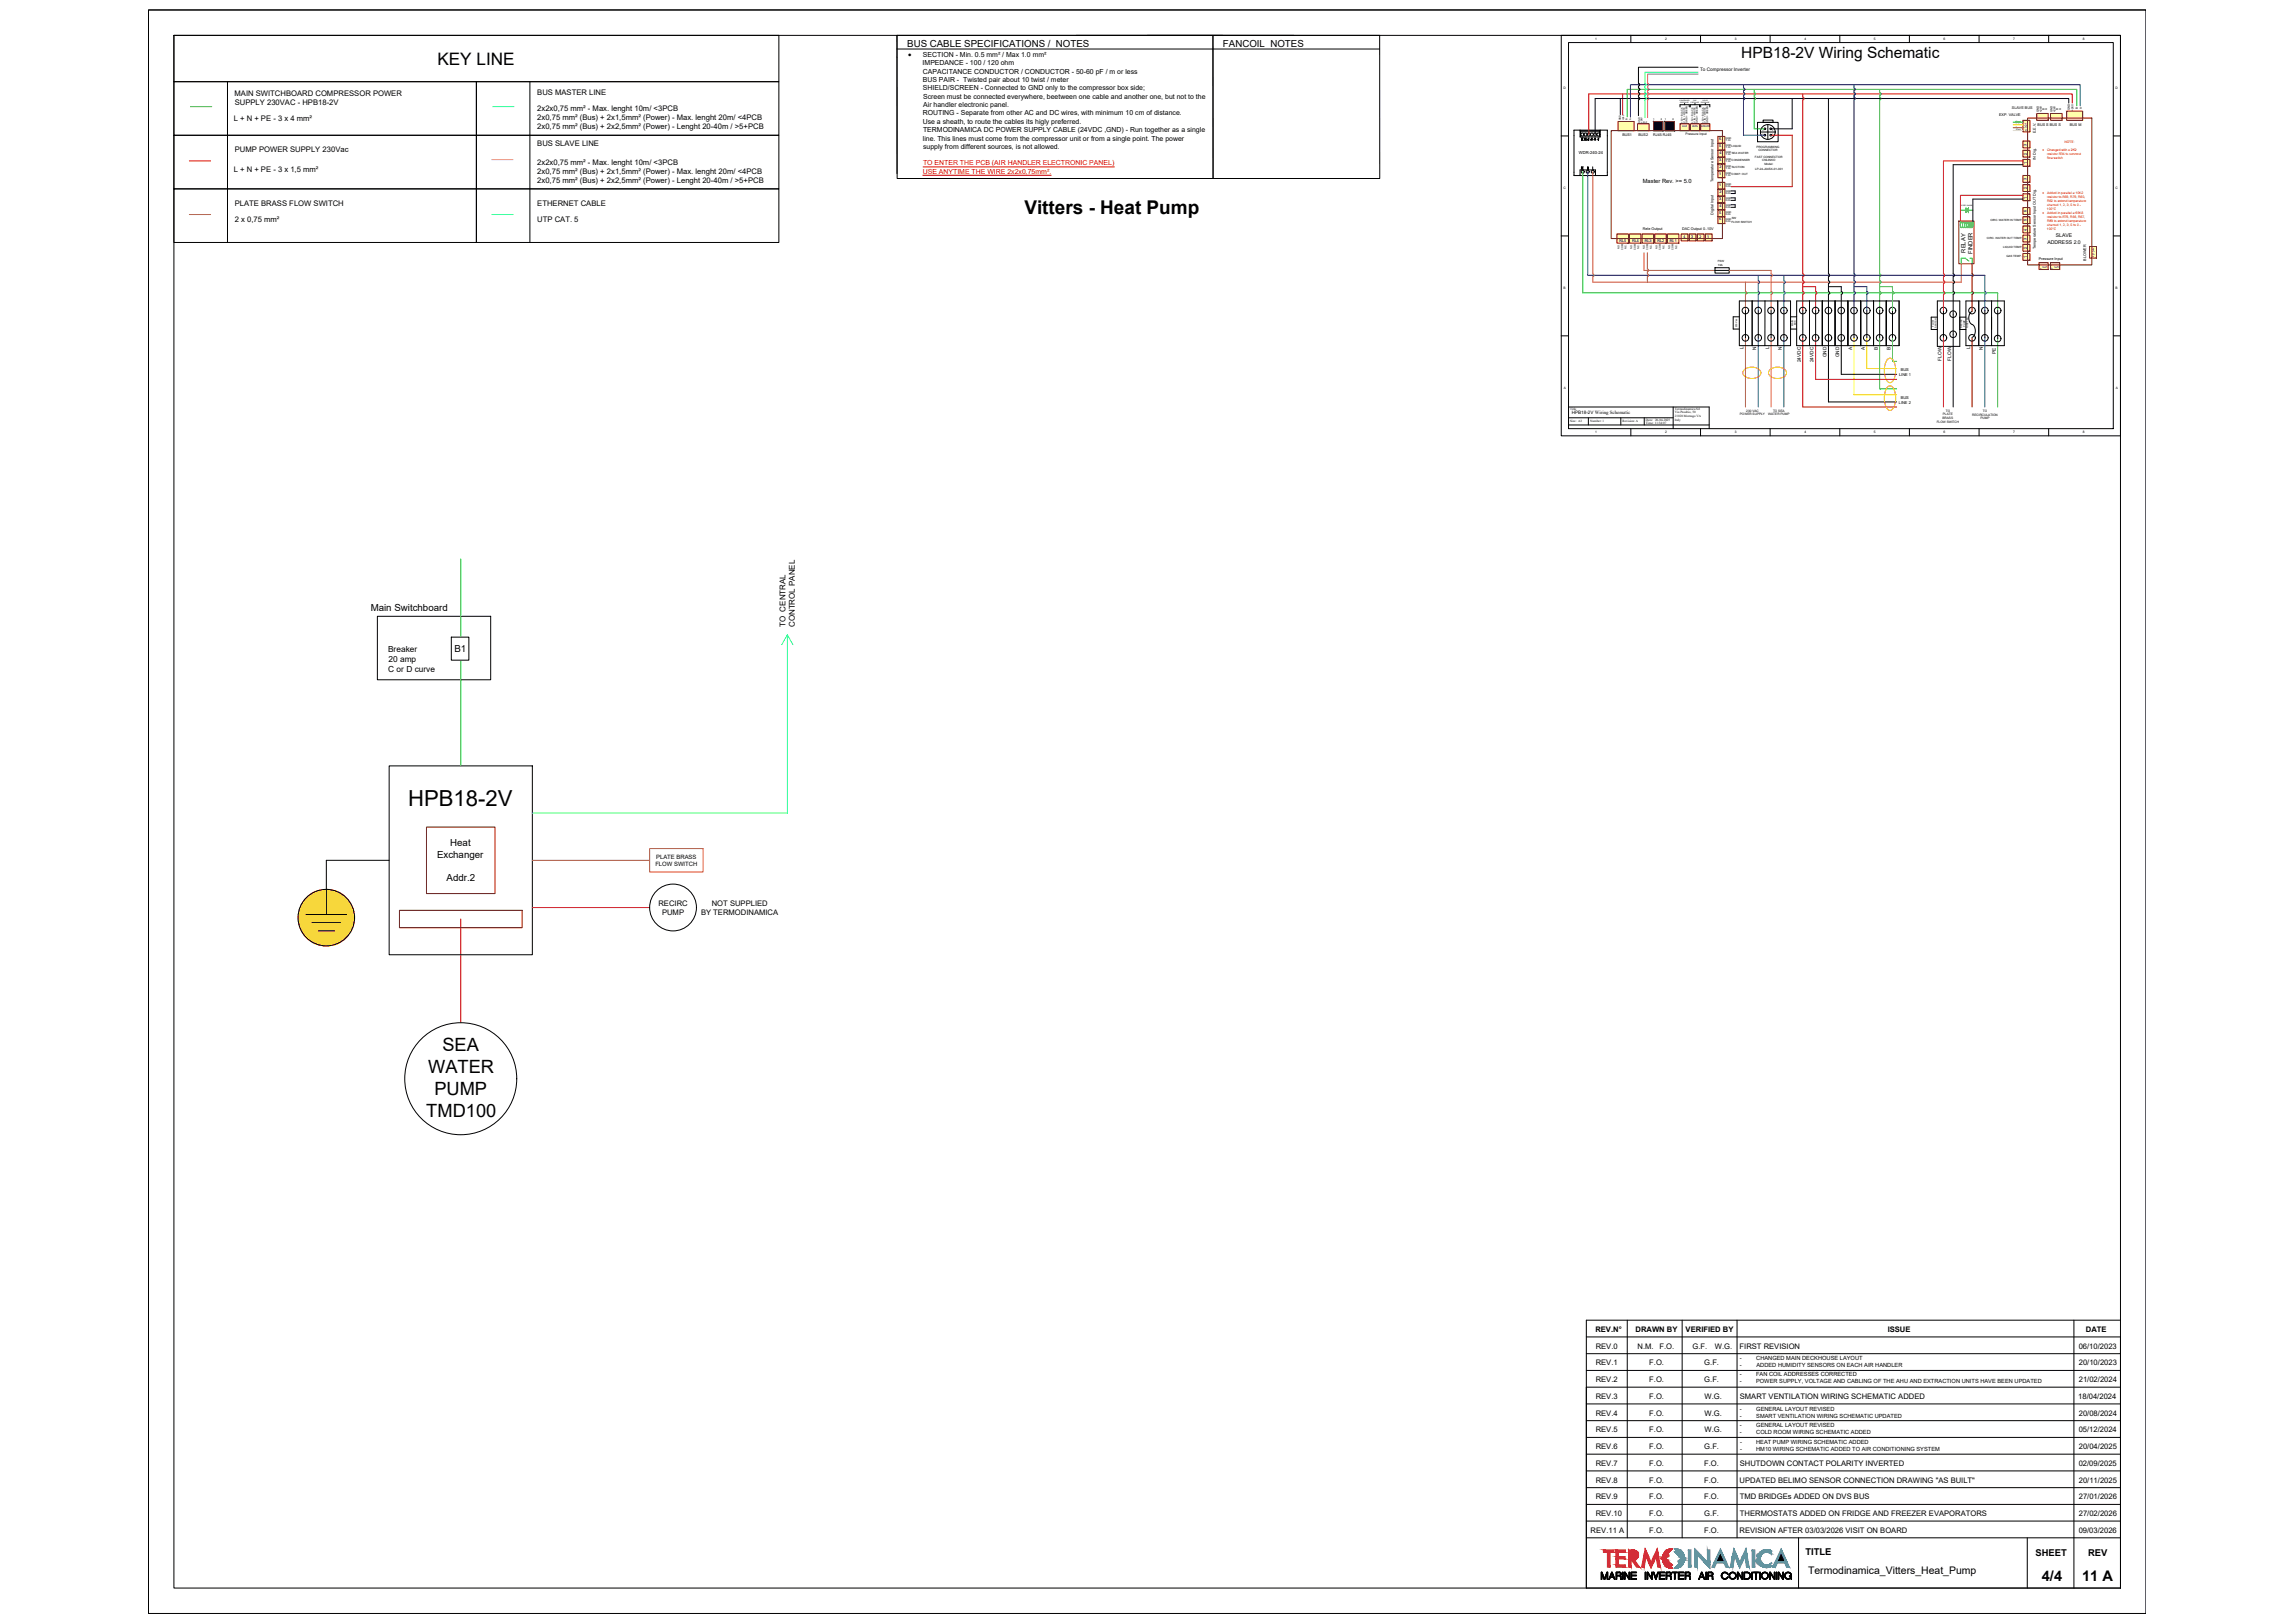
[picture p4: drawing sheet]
<svg xmlns="http://www.w3.org/2000/svg" width="1189mm" height="841mm" viewBox="0 0 1189 841" stroke-linecap="round" stroke-linejoin="round" font-family="sans-serif">
<defs><g id="words">
<text font-size="11.5" x="212" y="418">HPB18-2V</text>
<text font-size="9.8" x="531" y="111">Vitters - Heat Pump</text>
<g font-size="9.5">
<text x="229" y="545">SEA</text>
<text x="222" y="556">WATER</text>
<text x="225" y="567">PUMP</text>
<text x="221" y="579">TMD100</text>
</g>
<text font-size="8.9" x="227" y="34">KEY LINE</text>
<text font-size="8" x="902" y="30">HPB18-2V Wiring Schematic</text>
<text font-size="7.9" x="829" y="820">MARINE INVERTER AIR CONDITIONING</text>
<g font-size="7.6">
<text x="1058" y="819">4/4</text>
<text x="1079" y="819">11 A</text>
</g>
<text font-size="5.4" x="937" y="815">Termodinamica_Vitters_Heat_Pump</text>
<g font-size="5">
<text x="470" y="25">BUS CABLE SPECIFICATIONS / NOTES</text>
<text x="634" y="25">FANCOIL NOTES</text>
<text x="192" y="317">Main Switchboard</text>
<text x="236" y="338">B1</text>
<text x="233" y="438">Heat</text>
<text x="226" y="444">Exchanger</text>
<text x="231" y="456">Addr.2</text>
</g>
<g font-size="4.9">
<text x="936" y="806">TITLE</text>
<text x="1055" y="806">SHEET</text>
<text x="1082" y="806">REV</text>
</g>
<g font-size="4.3">
<text x="201" y="338">Breaker</text>
<text x="201" y="343">20 amp</text>
<text x="201" y="348">C or D curve</text>
</g>
<g font-size="4.1">
<text x="407" y="325" transform="rotate(-90 407 325)">TO CENTRAL</text>
<text x="412" y="325" transform="rotate(-90 412 325)">CONTROL PANEL</text>
</g>
<g font-size="4">
<text x="122" y="50">MAIN SWITCHBOARD COMPRESSOR POWER</text>
<text x="278" y="49">BUS MASTER LINE</text>
<text x="122" y="55">SUPPLY 230VAC - HPB18-2V</text>
<text x="278" y="58">2x2x0,75 mm² - Max. lenght 10m/ &lt;3PCB</text>
<text x="121" y="63">L + N + PE - 3 x 4 mm²</text>
<text x="278" y="62">2x0,75 mm² (Bus) + 2x1,5mm² (Power) - Max. lenght 20m/ &lt;4PCB</text>
<text x="278" y="67">2x0,75 mm² (Bus) + 2x2,5mm² (Power) - Lenght 20-40m / &gt;5+PCB</text>
<text x="278" y="76">BUS SLAVE LINE</text>
<text x="825" y="74" transform="rotate(-90 825 74)">+V</text>
<text x="828" y="74" transform="rotate(-90 828 74)">-V</text>
<text x="830" y="74" transform="rotate(-90 830 74)">-V</text>
<text x="122" y="79">PUMP POWER SUPPLY 230Vac</text>
<text x="121" y="89">L + N + PE - 3 x 1,5 mm²</text>
<text x="278" y="85">2x2x0,75 mm² - Max. lenght 10m/ &lt;3PCB</text>
<text x="278" y="90">2x0,75 mm² (Bus) + 2x1,5mm² (Power) - Max. lenght 20m/ &lt;4PCB</text>
<text x="278" y="95">2x0,75 mm² (Bus) + 2x2,5mm² (Power) - Lenght 20-40m / &gt;5+PCB</text>
<text x="122" y="107">PLATE BRASS FLOW SWITCH</text>
<text x="278" y="107">ETHERNET CABLE</text>
<text x="122" y="115">2 x 0,75 mm²</text>
<text x="278" y="115">UTP CAT. 5</text>
<text x="341" y="469">RECIRC</text>
<text x="369" y="469">NOT SUPPLIED</text>
<text x="343" y="474">PUMP</text>
<text x="363" y="474">BY TERMODINAMICA</text>
<text x="827" y="690">REV.N°</text>
<text x="848" y="690">DRAWN BY</text>
<text x="874" y="690">VERIFIED BY</text>
<text x="978" y="690">ISSUE</text>
<text x="1081" y="690">DATE</text>
<text x="827" y="699">REV.0</text>
<text x="849" y="699">N.M.</text>
<text x="860" y="699">F.O.</text>
<text x="877" y="699">G.F.</text>
<text x="889" y="699">W.G.</text>
<text x="902" y="699">FIRST REVISION</text>
<text x="1077" y="699">06/10/2023</text>
<text x="827" y="708">REV.1</text>
<text x="855" y="708">F.O.</text>
<text x="883" y="708">G.F.</text>
<text x="1077" y="708">20/10/2023</text>
<text x="827" y="716">REV.2</text>
<text x="855" y="716">F.O.</text>
<text x="883" y="716">G.F.</text>
<text x="1077" y="716">21/02/2024</text>
<text x="827" y="725">REV.3</text>
<text x="855" y="725">F.O.</text>
<text x="883" y="725">W.G.</text>
<text x="902" y="725">SMART VENTILATION WIRING SCHEMATIC ADDED</text>
<text x="1077" y="725">18/04/2024</text>
<text x="827" y="734">REV.4</text>
<text x="855" y="734">F.O.</text>
<text x="883" y="734">W.G.</text>
<text x="1077" y="734">20/08/2024</text>
<text x="827" y="742">REV.5</text>
<text x="855" y="742">F.O.</text>
<text x="883" y="742">W.G.</text>
<text x="1077" y="742">05/12/2024</text>
<text x="827" y="751">REV.6</text>
<text x="855" y="751">F.O.</text>
<text x="883" y="751">G.F.</text>
<text x="1077" y="751">20/04/2025</text>
<text x="827" y="760">REV.7</text>
<text x="855" y="760">F.O.</text>
<text x="883" y="760">F.O.</text>
<text x="902" y="760">SHUTDOWN CONTACT POLARITY INVERTED</text>
<text x="1077" y="760">02/09/2025</text>
<text x="827" y="768">REV.8</text>
<text x="855" y="768">F.O.</text>
<text x="883" y="768">F.O.</text>
<text x="902" y="768">UPDATED BELIMO SENSOR CONNECTION DRAWING &quot;AS BUILT&quot;</text>
<text x="1077" y="768">20/11/2025</text>
<text x="827" y="777">REV.9</text>
<text x="855" y="777">F.O.</text>
<text x="883" y="777">F.O.</text>
<text x="902" y="777">TMD BRIDGEs ADDED ON DVS BUS</text>
<text x="1077" y="777">27/01/2026</text>
<text x="827" y="786">REV.10</text>
<text x="855" y="786">F.O.</text>
<text x="883" y="786">G.F.</text>
<text x="902" y="786">THERMOSTATS ADDED ON FRIDGE AND FREEZER EVAPORATORS</text>
<text x="1077" y="786">27/02/2026</text>
<text x="824" y="794">REV.11 A</text>
<text x="855" y="794">F.O.</text>
<text x="883" y="794">F.O.</text>
<text x="902" y="794">REVISION AFTER 03/03/2026 VISIT ON BOARD</text>
<text x="1077" y="794">09/03/2026</text>
</g>
<text font-size="3.8" x="471" y="30">·</text>
<g font-size="3.6">
<text x="478" y="30">SECTION - Min. 0.5 mm² / Max 1.0 mm²</text>
<text x="478" y="34">IMPEDANCE - 100 / 120 ohm</text>
<text x="478" y="38">CAPACITANCE CONDUCTOR / CONDUCTOR - 50-60 pF / m or less</text>
<text x="478" y="43">BUS PAIR - Twisted pair about 10 twist / meter</text>
<text x="478" y="47">SHIELD/SCREEN - Connected to GND only to the compressor box side;</text>
<text x="478" y="51">Screen must be connected everywhere, beetween one cable and another one, but not to the</text>
<text x="478" y="60">ROUTING - Separate from other AC and DC wires, with minimum 10 cm of distance.</text>
<text x="478" y="55">Air handler electronic panel.</text>
<text x="478" y="64">Use a sheath, to route the cables its higly preferred.</text>
<text x="478" y="68">TERMODINAMICA DC POWER SUPPLY CABLE (24VDC ,GND) - Run together as a single</text>
<text x="478" y="73">line. This lines must come from the compressor unit or from a single point. The power</text>
<text x="478" y="77">supply from different sources, is not allowed.</text>
</g>
<g font-size="3.6" fill="#f00">
<text x="478" y="86">TO ENTER THE PCB (AIR HANDLER ELECTRONIC PANEL)</text>
<text x="478" y="90">USE ANYTIME THE WIRE 2x2x0,75mm².</text>
</g>
<g font-size="3.5">
<text x="822" y="74" transform="rotate(-90 822 74)">DC</text>
<text x="822" y="89" transform="rotate(-90 822 89)">PE</text>
</g>
<g font-size="3.1">
<text x="340" y="449">FLOW SWITCH</text>
<text x="340" y="445">PLATE BRASS</text>
</g>
<g font-size="3">
<text x="851" y="95">Master Rev. &gt;= 5.0</text>
<text x="1019" y="131" transform="rotate(-90 1019 131)">RELAY</text>
<text x="1022" y="132" transform="rotate(-90 1022 132)">FINDER</text>
<text x="902" y="705">-</text>
<text x="910" y="705">CHANGED MAIN DECKHOUSE LAYOUT</text>
<text x="902" y="709">-</text>
<text x="902" y="713">-</text>
<text x="910" y="713">FAN COIL ADDRESSES CORRECTED</text>
<text x="910" y="709">ADDED HUMIDITY SENSORS ON EACH AIR HANDLER</text>
<text x="902" y="717">-</text>
<text x="910" y="717">POWER SUPPLY, VOLTAGE AND CABLING OF THE AHU AND EXTRACTION UNITS HAVE BEEN UPDATED</text>
<text x="902" y="731">-</text>
<text x="910" y="731">GENERAL LAYOUT REVISED</text>
<text x="902" y="735">-</text>
<text x="910" y="735">SMART VENTILATION WIRING SCHEMATIC UPDATED</text>
<text x="902" y="740">-</text>
<text x="902" y="743">-</text>
<text x="910" y="740">GENERAL LAYOUT REVISED</text>
<text x="910" y="743">COLD ROOM WIRING SCHEMATIC ADDED</text>
</g>
<g font-size="2.9">
<text x="902" y="748">-</text>
<text x="910" y="748">HEAT PUMP WIRING SCHEMATIC ADDED</text>
<text x="902" y="752">-</text>
<text x="910" y="752">HM10 WIRING SCHEMATIC ADDED TO AIR CONDITIONING SYSTEM</text>
</g>
<g font-size="2.7">
<text x="1065" y="123">SLAVE</text>
<text x="1061" y="126">ADDRESS 2.0</text>
</g>
<g font-size="2.5">
<text x="881" y="37">To Compressor Inverter</text>
<text x="904" y="181" transform="rotate(-90 904 181)">L</text>
<text x="910" y="181" transform="rotate(-90 910 181)">N</text>
<text x="917" y="181" transform="rotate(-90 917 181)">L</text>
<text x="924" y="181" transform="rotate(-90 924 181)">N</text>
<text x="947" y="185" transform="rotate(-90 947 185)">GND</text>
<text x="953" y="185" transform="rotate(-90 953 185)">GND</text>
<text x="960" y="181" transform="rotate(-90 960 181)">A</text>
<text x="967" y="181" transform="rotate(-90 967 181)">A</text>
<text x="973" y="181" transform="rotate(-90 973 181)">B</text>
<text x="980" y="181" transform="rotate(-90 980 181)">B</text>
<text x="1021" y="181" transform="rotate(-90 1021 181)">L</text>
<text x="1028" y="181" transform="rotate(-90 1028 181)">N</text>
<text x="1034" y="183" transform="rotate(-90 1034 183)">PE</text>
<text x="933" y="188" transform="rotate(-90 933 188)">24VDC</text>
<text x="940" y="188" transform="rotate(-90 940 188)">24VDC</text>
<text x="1006" y="187" transform="rotate(-90 1006 187)">FLOW</text>
<text x="1011" y="187" transform="rotate(-90 1011 187)">FLOW</text>
</g>
<text font-size="2.4" x="815" y="215">HPB18-2V Wiring Schematic</text>
<text font-size="2.2" x="818" y="80">WDR-240-24</text>
<g font-size="2">
<text x="984" y="195">LINE 1</text>
<text x="985" y="192">BUS</text>
<text x="984" y="209">LINE 2</text>
<text x="985" y="207">BUS</text>
</g>
<g font-size="1.9">
<text x="1043" y="56">SLAVE BUS</text>
<text x="1036" y="60">EXP. VALVE</text>
<text x="1056" y="66">BUS S BUS S</text>
<text x="1073" y="66">BUS M</text>
<text x="841" y="70">BUS1</text>
<text x="849" y="70">BUS2</text>
<text x="857" y="70">RJ45 RJ45</text>
<text x="1055" y="69" transform="rotate(-90 1055 69)">E.E.V.</text>
<text x="891" y="76">5</text>
<text x="891" y="73">6</text>
<text x="1050" y="76" transform="rotate(-90 1050 76)">3</text>
<text x="891" y="83">3</text>
<text x="891" y="80">4</text>
<text x="1050" y="80" transform="rotate(-90 1050 80)">2</text>
<text x="1055" y="83" transform="rotate(-90 1055 83)">IN Dig.</text>
<text x="891" y="87">2</text>
<text x="1050" y="85" transform="rotate(-90 1050 85)">1</text>
<text x="888" y="95" transform="rotate(-90 888 95)">Temperature Sensor Input</text>
<text x="891" y="91">1</text>
<text x="1050" y="93" transform="rotate(-90 1050 93)">3</text>
<text x="891" y="96">1</text>
<text x="891" y="100">2</text>
<text x="1050" y="98" transform="rotate(-90 1050 98)">2</text>
<text x="891" y="104">3</text>
<text x="891" y="107">4</text>
<text x="1050" y="103" transform="rotate(-90 1050 103)">1</text>
<text x="888" y="111" transform="rotate(-90 888 111)">Digital Input</text>
<text x="891" y="111">5</text>
<text x="1050" y="110" transform="rotate(-90 1050 110)">6</text>
<text x="851" y="119">Rele Output</text>
<text x="872" y="119">DAC Output 0..10V</text>
<text x="891" y="114">6</text>
<text x="1050" y="115" transform="rotate(-90 1050 115)">5</text>
<text x="1050" y="119" transform="rotate(-90 1050 119)">4</text>
<text x="839" y="126">RL5</text>
<text x="846" y="126">RL4</text>
<text x="852" y="126">RL3</text>
<text x="859" y="126">RL2</text>
<text x="865" y="126">RL1</text>
<text x="872" y="123">4</text>
<text x="877" y="123">3</text>
<text x="881" y="123">2</text>
<text x="885" y="123">1</text>
<text x="1050" y="124" transform="rotate(-90 1050 124)">3</text>
<text x="1050" y="129" transform="rotate(-90 1050 129)">2</text>
<text x="1055" y="129" transform="rotate(-90 1055 129)">Temperature Sensor Input OUT Dig.</text>
<text x="1050" y="134" transform="rotate(-90 1050 134)">1</text>
<text x="1057" y="134">Pressure Input</text>
<text x="1081" y="135" transform="rotate(-90 1081 135)">BLOWER</text>
</g>
<g font-size="1.8" fill="#f00">
<text x="1058" y="78">·</text>
<text x="1058" y="101">·</text>
<text x="1058" y="111">·</text>
</g>
<g font-size="1.7">
<text x="827" y="21">1</text>
<text x="863" y="21">2</text>
<text x="899" y="21">3</text>
<text x="935" y="21">4</text>
<text x="971" y="21">5</text>
<text x="1007" y="21">6</text>
<text x="1043" y="21">7</text>
<text x="1079" y="21">8</text>
<text x="810" y="46">D</text>
<text x="1096" y="46">D</text>
<text x="874" y="70">Pressure Input</text>
<text x="810" y="98">C</text>
<text x="1096" y="98">C</text>
<text x="810" y="150">B</text>
<text x="1096" y="150">B</text>
<text x="810" y="201">A</text>
<text x="1097" y="201">A</text>
<text x="814" y="212">Title</text>
<text x="868" y="212">Termodinamica Srl</text>
<text x="868" y="214">Via Pasubio, 50</text>
<text x="814" y="219">Size: A3</text>
<text x="824" y="219">Number: 1</text>
<text x="841" y="219">Revision: A</text>
<text x="853" y="218">Date: 20-04-2025</text>
<text x="853" y="220">Time: 11:34:07</text>
<text x="868" y="216">21020 Mornago VA</text>
<text x="868" y="218">Italy</text>
<text x="827" y="225">1</text>
<text x="863" y="225">2</text>
<text x="899" y="225">3</text>
<text x="935" y="225">4</text>
<text x="971" y="225">5</text>
<text x="1007" y="225">6</text>
<text x="1043" y="225">7</text>
<text x="1079" y="225">8</text>
</g>
<g font-size="1.7" fill="#f00">
<text x="1070" y="74">NOTE:</text>
<text x="1061" y="80">resistor R34 to connect</text>
<text x="1061" y="78">Changed with a 2K2</text>
<text x="1061" y="82">flow switch</text>
<text x="1061" y="101">Added in parallel a 10K2</text>
<text x="1061" y="103">resistor to R69, R79, R80,</text>
<text x="1061" y="105">R82 to extend temperature</text>
<text x="1061" y="107">channel 1, 2, 3, 5 to 0 -</text>
<text x="1061" y="109">100°C</text>
<text x="1061" y="113">resistor to R78, R86, R87,</text>
<text x="1061" y="111">Added in parallel a 69K8</text>
<text x="1061" y="119">100°C</text>
<text x="1061" y="115">R89 to extend temperature</text>
<text x="1061" y="117">channel 1, 2, 3, 5 to 0 -</text>
</g>
<g font-size="1.6">
<text x="902" y="215">POWER SUPPLY</text>
<text x="905" y="213">230 VAC</text>
<text x="916" y="215">WATER PUMP</text>
<text x="919" y="213">TO SEA</text>
<text x="1007" y="215">PLATE</text>
<text x="1008" y="213">TO</text>
<text x="1022" y="215">RECIRCULATION</text>
<text x="1028" y="213">TO</text>
<text x="1004" y="219">FLOW SWITCH</text>
<text x="1007" y="217">BRASS</text>
<text x="1026" y="217">PUMP</text>
</g>
<g font-size="1.5">
<text x="1057" y="58" transform="rotate(-90 1057 58)">GND</text>
<text x="1058" y="58" transform="rotate(-90 1058 58)">+24V</text>
<text x="1060" y="57" transform="rotate(-90 1060 57)">B</text>
<text x="1061" y="57" transform="rotate(-90 1061 57)">A</text>
<text x="1064" y="58" transform="rotate(-90 1064 58)">GND</text>
<text x="1065" y="58" transform="rotate(-90 1065 58)">+24V</text>
<text x="1067" y="57" transform="rotate(-90 1067 57)">B</text>
<text x="1068" y="57" transform="rotate(-90 1068 57)">A</text>
<text x="1073" y="57" transform="rotate(-90 1073 57)">GND</text>
<text x="1075" y="57" transform="rotate(-90 1075 57)">+24V</text>
<text x="1077" y="57" transform="rotate(-90 1077 57)">B</text>
<text x="1079" y="56" transform="rotate(-90 1079 56)">A</text>
<text x="1050" y="68" transform="rotate(-90 1050 68)">4 3 2 1</text>
<text x="897" y="76">LIQUID</text>
<text x="910" y="77">PROGRAMMING</text>
<text x="897" y="84">CONDENSER</text>
<text x="897" y="80">SEA WATER</text>
<text x="909" y="82">FAST CONNECTOR</text>
<text x="911" y="78">CONNECTOR</text>
<text x="913" y="84">CNLINKO</text>
<text x="897" y="87">SUCTION</text>
<text x="910" y="88">LP-24-J04SX-01-001</text>
<text x="914" y="86">Model:</text>
<text x="897" y="91">COMP. OUT</text>
<text x="897" y="113">SW</text>
<text x="897" y="115">FLOW SWITCH</text>
<text x="1032" y="114">CIRC. WATER IN TEMP.</text>
<text x="1030" y="124">CIRC. WATER OUT TEMP.</text>
<text x="1038" y="129">LIQUID TEMP.</text>
<text x="890" y="138">10A</text>
<text x="890" y="136">FSW</text>
<text x="1040" y="133">GAS TEMP.</text>
<text x="1086" y="133" transform="rotate(-90 1086 133)">1 2 3 4</text>
<text x="1058" y="139" transform="rotate(-90 1058 139)">1</text>
<text x="1060" y="139" transform="rotate(-90 1060 139)">2</text>
<text x="1061" y="139" transform="rotate(-90 1061 139)">3</text>
<text x="1064" y="139" transform="rotate(-90 1064 139)">1</text>
<text x="1066" y="139" transform="rotate(-90 1066 139)">2</text>
<text x="1067" y="139" transform="rotate(-90 1067 139)">3</text>
</g>
<g font-size="1.3">
<text x="840" y="62" transform="rotate(-90 840 62)">GND</text>
<text x="842" y="62" transform="rotate(-90 842 62)">+24V</text>
<text x="844" y="62" transform="rotate(-90 844 62)">B</text>
<text x="845" y="62" transform="rotate(-90 845 62)">A</text>
<text x="850" y="64" transform="rotate(-90 850 64)">GND</text>
<text x="851" y="64" transform="rotate(-90 851 64)">+24V</text>
<text x="852" y="64" transform="rotate(-90 852 64)">B</text>
<text x="854" y="64" transform="rotate(-90 854 64)">A</text>
<text x="857" y="62">1</text>
<text x="861" y="62">8</text>
<text x="863" y="62">1</text>
<text x="867" y="62">8</text>
<text x="872" y="66">AUX</text>
<text x="872" y="64" transform="rotate(-90 872 64)">+5V = BLACK</text>
<text x="873" y="64" transform="rotate(-90 873 64)">V.IN = WHITE</text>
<text x="874" y="64" transform="rotate(-90 874 64)">GND = GREEN</text>
<text x="877" y="66">GAS</text>
<text x="877" y="64" transform="rotate(-90 877 64)">+5V = BLACK</text>
<text x="879" y="64" transform="rotate(-90 879 64)">V.IN = WHITE</text>
<text x="880" y="64" transform="rotate(-90 880 64)">GND = GREEN</text>
<text x="882" y="66">LIQUID</text>
<text x="883" y="64" transform="rotate(-90 883 64)">+5V = BLACK</text>
<text x="884" y="64" transform="rotate(-90 884 64)">V.IN = WHITE</text>
<text x="885" y="64" transform="rotate(-90 885 64)">GND = GREEN</text>
<text x="894" y="72">GND</text>
<text x="894" y="76">GND</text>
<text x="894" y="73">T.IN</text>
<text x="894" y="77">T.IN</text>
<text x="894" y="79">GND</text>
<text x="894" y="83">GND</text>
<text x="894" y="80">T.IN</text>
<text x="894" y="86">GND</text>
<text x="894" y="84">T.IN</text>
<text x="894" y="88">T.IN</text>
<text x="894" y="90">GND</text>
<text x="894" y="96">GND</text>
<text x="894" y="91">T.IN</text>
<text x="894" y="97">D.IN</text>
<text x="894" y="101">D.IN</text>
<text x="894" y="100">GND</text>
<text x="894" y="104">D.IN</text>
<text x="894" y="108">D.IN</text>
<text x="894" y="103">GND</text>
<text x="894" y="107">GND</text>
<text x="894" y="111">D.IN</text>
<text x="894" y="110">GND</text>
<text x="894" y="114">GND</text>
<text x="894" y="115">D.IN</text>
<text x="839" y="129" transform="rotate(-90 839 129)">N.O.</text>
<text x="841" y="130" transform="rotate(-90 841 130)">COM</text>
<text x="843" y="129" transform="rotate(-90 843 129)">N.C.</text>
<text x="846" y="129" transform="rotate(-90 846 129)">N.O.</text>
<text x="848" y="130" transform="rotate(-90 848 130)">COM</text>
<text x="850" y="129" transform="rotate(-90 850 129)">N.C.</text>
<text x="852" y="129" transform="rotate(-90 852 129)">N.O.</text>
<text x="854" y="130" transform="rotate(-90 854 130)">COM</text>
<text x="856" y="129" transform="rotate(-90 856 129)">N.C.</text>
<text x="859" y="129" transform="rotate(-90 859 129)">N.O.</text>
<text x="861" y="130" transform="rotate(-90 861 130)">COM</text>
<text x="863" y="129" transform="rotate(-90 863 129)">N.C.</text>
<text x="866" y="129" transform="rotate(-90 866 129)">N.O.</text>
<text x="867" y="130" transform="rotate(-90 867 130)">COM</text>
<text x="869" y="129" transform="rotate(-90 869 129)">N.C.</text>
</g>
<g font-size="1.2">
<text x="900" y="170" transform="rotate(-90 900 170)">230 Vac</text>
<text x="929" y="169" transform="rotate(-90 929 169)">MAIN</text>
<text x="931" y="169" transform="rotate(-90 931 169)">BUS</text>
<text x="1002" y="169" transform="rotate(-90 1002 169)">FLOW</text>
<text x="1004" y="170" transform="rotate(-90 1004 170)">SWITCH</text>
<text x="1017" y="170" transform="rotate(-90 1017 170)">RECIRC</text>
<text x="1018" y="169" transform="rotate(-90 1018 169)">PUMP</text>
</g>
<g font-size="1.1">
<text x="1045" y="63">Green</text>
<text x="1045" y="65">Yellow</text>
<text x="913" y="68">4</text>
<text x="913" y="70">3</text>
<text x="919" y="68">2</text>
<text x="919" y="70">1</text>
<text x="1045" y="66">Brown</text>
<text x="1045" y="68">White</text>
<text x="1020" y="170" transform="rotate(-90 1020 170)">FUSE 10A</text>
</g>
<text font-size=".9" x="1016" y="107">DIODE 1N4002</text>
<g font-size=".8">
<text x="870" y="52">CONDENSER</text>
<text x="871" y="53">PRESSURE</text>
<text x="876" y="53">PRESSURE</text>
<text x="878" y="52">GAS</text>
<text x="882" y="53">PRESSURE</text>
<text x="882" y="52">LIQUID</text>
</g>
</g></defs>
<!-- layer: PDF _Geometria -->
<g fill="none" stroke="#000" stroke-width=".52">
<path d="M77 5h1035v831h-1035zM77 5h1035M90 18h1009v805h-1009zM809 18h290v208h-290zM845 18v4M881 18v4M917 18v4M953 18v4M990 18v4M1026 18v4M1062 18v4M813 22h282v200h-282z"/>
<path d="M880 35h-31v8l1 1-1 1v1h1l-1 1v1l1 1h-1l1 2-1 1v8M809 70h4M911 63h11v10h-11zM912 68h8M914 62h5v1h-5zM916 65v7M1095 70h4M809 122h4M1095 122h4M809 174h4M948 175v33h35M954 175v19h29"/>
<path d="M1022 161a4 4 0 0 0 0 7M1022 168a4 4 0 0 1 0 7M1095 174h4M813 216h54M823 216v4M840 216v4M852 216v4M867 211v11M813 222v-11h73v11M813 220h73M845 222v4M881 222v4"/>
<path d="M917 222v4M953 222v4M990 222v4M1026 222v4M1062 222v4M234 330h9v12h-9zM202 397h74v98h-74z"/>
<circle cx="915" cy="67" r=".4"/>
<circle cx="915" cy="70" r=".4"/>
<circle cx="916" cy="68" r="4"/>
<circle cx="918" cy="67" r=".4"/>
<circle cx="918" cy="70" r=".4"/>
</g>
<!-- layer: 0 -->
<g fill="none" stroke="#000" stroke-width=".52">
<path d="M90 18h314v24h-314zM465 18v72M558 18h113M90 42h157v28h-157zM118 42v84M247 42h157v28h-157zM275 42v84M871 55v-1h4v1M873 54h.1M876 55v-1h5v1M878 54h.1M881 55v-1h5v1"/>
<path d="M884 54h.1M90 70h157v28h-157zM247 70h157v28h-157zM816 67h17v24h-17zM819 68h10M819 67v4h10v-4M819 68v3M829 68v3M90 98h157v28h-157zM247 98h157v28h-157zM819 91v-3h8v3M889 139h7v3h-7z"/>
<path d="M889 140h7M901 156h27v23h-27zM908 156v23M915 156v23M921 156v23M931 156h53v23h-53zM938 156v23M944 156v23M951 156v23M958 156v23M964 156v23M971 156v23"/>
<path d="M978 156v23M1004 156h12v23h-12zM1019 156h20v23h-20zM1025 156v23M1032 156v23M901 164h-3v7h3M905 161v14M911 161v14M918 161v14M925 161v14M928 164h3M928 171h3"/>
<path d="M934 161v14M941 161v14M948 161v14M954 161v14M961 161v14M967 161v14M974 161v14M981 161v14M1004 164h-3v7h3M1007 161v14M1012 163v10M1016 164h3"/>
<path d="M1016 171h3M1029 161v14M1035 161v14M196 319h58v33h-58zM202 446h-33v28M159 474h21M162 478h15M165 482h8M843 684v113M872 684v113M900 684v113M1075 684v139"/>
<path d="M1099 684h-277v139h277v-130h-277M822 710h277M822 719h277M822 701h277M822 736h277M822 727h277M822 745h277M822 754h277M822 762h277M822 771h277M822 780h277M822 797h277"/>
<path d="M822 788h277M932 797v26M1051 797v26"/>
<circle cx="820" cy="70" r=".8"/>
<circle cx="822" cy="70" r=".8"/>
<circle cx="823" cy="70" r=".8"/>
<circle cx="825" cy="70" r=".8"/>
<circle cx="827" cy="70" r=".8"/>
<circle cx="828" cy="70" r=".8"/>
<circle cx="823" cy="89" r=".8"/>
<circle cx="825" cy="89" r=".8"/>
<circle cx="905" cy="175" r="1.7"/>
<circle cx="905" cy="161" r="1.7"/>
<circle cx="911" cy="161" r="1.7"/>
<circle cx="911" cy="175" r="1.7"/>
<circle cx="918" cy="161" r="1.7"/>
<circle cx="918" cy="175" r="1.7"/>
<circle cx="924" cy="175" r="1.7"/>
<circle cx="924" cy="161" r="1.7"/>
<circle cx="934" cy="161" r="1.7"/>
<circle cx="934" cy="175" r="1.7"/>
<circle cx="941" cy="175" r="1.7"/>
<circle cx="941" cy="161" r="1.7"/>
<circle cx="948" cy="175" r="1.7"/>
<circle cx="948" cy="161" r="1.7"/>
<circle cx="954" cy="175" r="1.7"/>
<circle cx="954" cy="161" r="1.7"/>
<circle cx="961" cy="161" r="1.7"/>
<circle cx="961" cy="175" r="1.7"/>
<circle cx="967" cy="175" r="1.7"/>
<circle cx="967" cy="161" r="1.7"/>
<circle cx="974" cy="161" r="1.7"/>
<circle cx="974" cy="175" r="1.7"/>
<circle cx="981" cy="175" r="1.7"/>
<circle cx="981" cy="161" r="1.7"/>
<circle cx="1007" cy="161" r="1.7"/>
<circle cx="1007" cy="175" r="1.7"/>
<circle cx="1012" cy="163" r="1.7"/>
<circle cx="1012" cy="173" r="1.7"/>
<circle cx="1022" cy="175" r="1.7"/>
<circle cx="1022" cy="161" r="1.7"/>
<circle cx="1029" cy="175" r="1.7"/>
<circle cx="1029" cy="161" r="1.7"/>
<circle cx="1035" cy="161" r="1.7"/>
<circle cx="1035" cy="175" r="1.7"/>
<circle cx="169" cy="476" r="15"/>
</g>
<!-- layer: Bus Slave -->
<path d="M255 83h11" fill="none" stroke="#f0f" stroke-width=".52"/>
<!-- layer: SEA WATER PUMP LINE -->
<path d="M98 83h11M239 476v54M276 470h61" fill="none" stroke="#f00" stroke-width=".52"/>
<!-- layer: PDF _Livello 1 -->
<g fill="#c71b36" stroke="#c71b36" stroke-width=".52">
<path d="M866 803h1z"/>
<path d="M862 807h1z"/>
<path d="M866 803h1zM866 803h1z"/>
<path d="M866 803h1zM866 803h1z"/>
<path d="M866 803h1zM866 803h1z"/>
<path d="M866 803h1zM866 803h1zM865 803h2z"/>
<path d="M865 803h2zM865 803h1z"/>
<path d="M865 803h1zM865 803h1z"/>
<path d="M865 803h1zM865 803h1z"/>
<path d="M865 803h1zM865 803h1z"/>
<path d="M865 803h1zM865 803h1z"/>
<path d="M865 803h1zM865 803h1z"/>
<path d="M865 803h1zM865 803h1z"/>
<path d="M865 803h1zM864 803h2z"/>
<path d="M864 803h2zM864 803h2z"/>
<path d="M864 803h2zM864 803h2z"/>
<path d="M864 803h2zM864 803h2z"/>
<path d="M864 803h2zM864 803h2z"/>
<path d="M864 803h2zM864 803h2z"/>
<path d="M864 803h2zM864 803h2z"/>
<path d="M864 803h2zM864 803h2z"/>
<path d="M864 803h2zM864 803l2 1z"/>
<path d="M864 804h2zM863 804h3z"/>
<path d="M863 804h3zM863 804h2z"/>
<path d="M863 804h2zM863 804h2z"/>
<path d="M863 804h2zM863 804h2z"/>
<path d="M863 804h2zM863 804h2z"/>
<path d="M863 804h2zM863 804h2z"/>
<path d="M863 804h2zM863 804h2z"/>
<path d="M863 804h2zM863 804h2z"/>
<path d="M863 804h2zM863 804h2z"/>
<path d="M837 803l5 1v-1zM837 803l5 1h-5z"/>
<path d="M831 803l5 1v-1zM831 803l5 1h-5z"/>
<path d="M863 804h2zM863 804h2z"/>
<path d="M863 804h2zM863 804l2 1z"/>
<path d="M863 805h2zM863 805h1z"/>
<path d="M862 805h2zM862 805h2z"/>
<path d="M862 805h2zM862 805h2z"/>
<path d="M862 805h2zM862 805h2z"/>
<path d="M862 805h2zM862 805h2z"/>
<path d="M862 805h2zM862 805h2z"/>
<path d="M862 805h2zM862 805h2z"/>
<path d="M862 805h2zM862 805h2z"/>
<path d="M862 805h2zM862 805l2 1z"/>
<path d="M862 806h2zM862 806h1z"/>
<path d="M862 806h1zM862 806h1z"/>
<path d="M862 806h1zM862 806h1z"/>
<path d="M862 806h1zM862 806h1z"/>
<path d="M862 806h1zM862 806h1z"/>
<path d="M862 806h1zM862 806h1z"/>
<path d="M862 806h1zM862 806h1z"/>
<path d="M862 806h1zM862 806l1 1z"/>
<path d="M837 804l2 3v-3zM837 804l2 3h-2z"/>
<path d="M853 803l1 4zM853 803l1 4h-2z"/>
<path d="M859 803l1 4zM859 803l1 4h-3z"/>
<path d="M853 807h1zM853 807h1z"/>
<path d="M852 807h1zM852 807h1z"/>
<path d="M858 807h2zM858 807h2z"/>
<path d="M857 807h1zM857 807h1z"/>
<path d="M837 807l5 1v-1zM837 807l5 1h-5z"/>
<path d="M863 808h1zM863 808h1z"/>
<path d="M863 808h1zM863 808h1z"/>
<path d="M844 803l3 5-1-5zM844 803l3 5h-3z"/>
<path d="M863 808h1zM863 808h1z"/>
<path d="M844 808h3zM844 808h3z"/>
<path d="M863 808h1zM863 808h1z"/>
<path d="M862 808v1zM862 808v1z"/>
<path d="M863 808l1 1zM863 808l1 1z"/>
<path d="M862 809h1zM862 809h1z"/>
<path d="M863 809h1zM863 809h1z"/>
<path d="M862 809h1zM862 809h1z"/>
<path d="M863 809h1zM863 809h1z"/>
<path d="M863 809h1zM863 809h1z"/>
<path d="M862 809h1zM862 809h1z"/>
<path d="M863 809h1zM863 809h1z"/>
<path d="M862 809h1zM862 809h1z"/>
<path d="M863 809h2zM863 809h2z"/>
<path d="M862 809h1zM862 809h1z"/>
<path d="M863 809h2zM863 809h2z"/>
<path d="M862 809h1zM862 809h1z"/>
<path d="M863 809h2zM863 809h2z"/>
<path d="M863 809h2zM863 809h2z"/>
<path d="M862 809h1zM862 809h1z"/>
<path d="M857 807v2l1-2zM857 807v2h-1z"/>
<path d="M853 807l3 2-2-2zM853 807l3 2h-2z"/>
<path d="M864 809h1zM864 809h1z"/>
<path d="M862 809l1 1zM862 809l1 1z"/>
<path d="M864 809l1 1zM864 809l1 1z"/>
<path d="M862 810h2zM862 810h2z"/>
<path d="M864 810h1zM864 810h1z"/>
<path d="M864 810h1zM864 810h1z"/>
<path d="M862 810h2zM862 810h2z"/>
<path d="M864 810h1zM864 810h1z"/>
<path d="M862 810h2zM862 810h2z"/>
<path d="M864 810h1zM864 810h1z"/>
<path d="M864 810h1zM864 810h1z"/>
<path d="M862 810h2zM862 810h2z"/>
<path d="M864 810h2zM864 810h2z"/>
<path d="M862 810h2zM862 810h2z"/>
<path d="M864 810h2zM864 810h2z"/>
<path d="M864 810h2zM864 810h2z"/>
<path d="M862 810h2zM862 810h2z"/>
<path d="M864 810h2zM864 810h2z"/>
<path d="M862 810h2zM862 810h2z"/>
<path d="M864 810h2zM864 810h2z"/>
<path d="M864 810h2zM864 810h2z"/>
<path d="M862 810h2zM862 810h2z"/>
<path d="M864 810l2 1zM864 810l2 1z"/>
<path d="M862 810l2 1zM862 810l2 1z"/>
<path d="M864 811h2zM864 811h2z"/>
<path d="M865 811h1zM865 811h1z"/>
<path d="M862 811h3zM862 811h3z"/>
<path d="M865 811h1zM865 811h1z"/>
<path d="M865 811h1zM865 811h1z"/>
<path d="M863 811h2zM863 811h2z"/>
<path d="M865 811h1zM865 811h1z"/>
<path d="M865 811h1zM865 811h1z"/>
<path d="M837 808l2 3v-3zM837 808l2 3h-2z"/>
<path d="M863 811h2zM863 811h2z"/>
<path d="M865 811h1zM865 811h1z"/>
<path d="M865 811h1zM865 811h1z"/>
<path d="M863 811h2zM863 811h2z"/>
<path d="M865 811h1zM865 811h1z"/>
<path d="M865 811h1zM865 811h1z"/>
<path d="M865 811h1zM865 811h1z"/>
<path d="M863 811h2zM863 811h2z"/>
<path d="M866 811h1zM866 811h1z"/>
<path d="M866 811h1zM866 811h1z"/>
<path d="M863 811h2zM863 811h2z"/>
<path d="M858 807l3 5-1-5zM858 807l3 5h-2z"/>
<path d="M852 807v5l1-5zM852 807v5h-1z"/>
<path d="M846 808l4 4-3-4zM846 808l4 4h-2z"/>
<path d="M844 808l1 4v-4zM844 808l1 4h-1z"/>
<path d="M837 811l5 1v-1zM837 811l5 1h-5z"/>
<path d="M833 804l1 8v-8zM833 804l1 8h-1z"/>
<path d="M854 809l2 4zM854 809h3l-1 4z"/>
</g>
<g fill="#3e95ad" stroke="#3e95ad" stroke-width=".52">
<path d="M872 808h1z"/>
<path d="M868 803h1zM868 803h1z"/>
<path d="M868 803h1zM868 803h1z"/>
<path d="M868 803h1zM868 803h1z"/>
<path d="M868 803h1zM868 803h1z"/>
<path d="M868 803h1zM868 803h1z"/>
<path d="M868 803h1zM868 803h1z"/>
<path d="M868 803h1zM868 803h1z"/>
<path d="M868 803h1zM868 803h1z"/>
<path d="M868 803h2zM868 803h2z"/>
<path d="M868 803h2zM868 803h2z"/>
<path d="M868 803h2zM868 803h2z"/>
<path d="M868 803h2zM868 803h2z"/>
<path d="M868 803h2zM868 803h2z"/>
<path d="M868 803h2zM868 803h2z"/>
<path d="M868 803h2zM868 803h2z"/>
<path d="M869 803h1zM869 803h1z"/>
<path d="M869 803h2zM869 803h2z"/>
<path d="M869 803h2zM869 803h2z"/>
<path d="M869 803h2zM869 803h2z"/>
<path d="M869 803h2zM869 803h2z"/>
<path d="M869 803l2 1zM869 803l2 1z"/>
<path d="M869 804h2zM869 804h2z"/>
<path d="M869 804h2zM869 804h2z"/>
<path d="M869 804h2zM869 804h2z"/>
<path d="M869 804h2zM869 804h2z"/>
<path d="M869 804h2zM869 804h2z"/>
<path d="M869 804h3zM869 804h3z"/>
<path d="M868 804h1zM868 804h1z"/>
<path d="M868 804h1zM868 804h1z"/>
<path d="M868 804h1zM868 804h1z"/>
<path d="M868 804h1zM868 804h1z"/>
<path d="M869 804h3zM869 804h3z"/>
<path d="M868 804h1zM868 804h1z"/>
<path d="M868 804h1zM868 804h1z"/>
<path d="M868 804h1zM868 804h1z"/>
<path d="M870 804h2zM870 804h2z"/>
<path d="M868 804h1zM868 804h1z"/>
<path d="M868 804h1zM868 804h1z"/>
<path d="M870 804h2zM870 804h2z"/>
<path d="M868 804h2zM868 804h2z"/>
<path d="M868 804h2zM868 804h2z"/>
<path d="M870 804h2zM870 804h2z"/>
<path d="M868 804h2zM868 804h2z"/>
<path d="M868 804l2 1zM868 804l2 1z"/>
<path d="M870 804l2 1zM870 804l2 1z"/>
<path d="M868 805h2zM868 805h2z"/>
<path d="M869 805h1zM869 805h1z"/>
<path d="M870 805h2zM870 805h2z"/>
<path d="M869 805h1zM869 805h1z"/>
<path d="M870 805h2zM870 805h2z"/>
<path d="M869 805h1zM869 805h1z"/>
<path d="M869 805h1zM869 805h1z"/>
<path d="M870 805h2zM870 805h2z"/>
<path d="M869 805h1zM869 805h1z"/>
<path d="M869 805h1zM869 805h1z"/>
<path d="M870 805h2zM870 805h2z"/>
<path d="M869 805h2zM869 805h2z"/>
<path d="M870 805h2zM870 805h2z"/>
<path d="M869 805h2zM869 805h2z"/>
<path d="M871 805h1zM871 805h1z"/>
<path d="M869 805h2zM869 805h2z"/>
<path d="M869 805h2zM869 805h2z"/>
<path d="M871 805h1zM871 805h1z"/>
<path d="M869 805h2zM869 805h2z"/>
<path d="M871 805h2zM871 805h2z"/>
<path d="M869 805h2zM869 805h2z"/>
<path d="M869 805l2 1zM869 805l2 1z"/>
<path d="M871 805l2 1zM871 805l2 1z"/>
<path d="M869 806h2zM869 806h2z"/>
<path d="M871 806h2zM871 806h2z"/>
<path d="M870 806h1zM870 806h1z"/>
<path d="M871 806h2zM871 806h2z"/>
<path d="M870 806h1zM870 806h1z"/>
<path d="M878 803l3 3zM878 803l3 3h-3z"/>
<path d="M880 806h1zM880 806h1z"/>
<path d="M878 806h2zM878 806h2z"/>
<path d="M870 806h1zM870 806h1z"/>
<path d="M871 806h2zM871 806h2z"/>
<path d="M870 806h1zM870 806h1z"/>
<path d="M871 806h2zM871 806h2z"/>
<path d="M870 806h1zM870 806h1z"/>
<path d="M871 806h2zM871 806h2z"/>
<path d="M870 806h1zM870 806h1z"/>
<path d="M872 806h1zM872 806h1z"/>
<path d="M870 806h1zM870 806h1z"/>
<path d="M870 806h1zM870 806h1z"/>
<path d="M872 806h1zM872 806h1z"/>
<path d="M870 806l1 1zM870 806l1 1z"/>
<path d="M872 806l1 1zM872 806l1 1z"/>
<path d="M870 807h1zM870 807h1z"/>
<path d="M872 807h1zM872 807h1z"/>
<path d="M899 803l1 4zM899 803l1 4h-2z"/>
<path d="M905 803l1 4zM905 803l1 4h-3z"/>
<path d="M899 807h1zM899 807h1z"/>
<path d="M898 807h1zM898 807h1z"/>
<path d="M904 807h2zM904 807h2z"/>
<path d="M903 807h1zM903 807h1z"/>
<path d="M872 807h1zM872 807h1z"/>
<path d="M872 807h1zM872 807h1z"/>
<path d="M871 807h1zM871 807h1z"/>
<path d="M872 807h1zM872 807h1z"/>
<path d="M871 807h1zM871 807h1z"/>
<path d="M872 807h1zM872 807h1z"/>
<path d="M871 807h1zM871 807h1z"/>
<path d="M872 808h1zM872 808h1z"/>
<path d="M872 808h1zM872 808h1z"/>
<path d="M872 808l1 1zM872 808l1 1z"/>
<path d="M872 809h1zM872 809h1z"/>
<path d="M872 809h1zM872 809h1z"/>
<path d="M872 809h1zM872 809h1z"/>
<path d="M872 809h1zM872 809h1z"/>
<path d="M872 809h1zM872 809h1z"/>
<path d="M911 809h1zM911 809h1z"/>
<path d="M871 809h2zM871 809h2z"/>
<path d="M911 809h1zM911 809h1z"/>
<path d="M885 803l1 6v-6zM885 803l1 6h-1z"/>
<path d="M880 806l5 3-4-3zM880 806l5 3h-2z"/>
<path d="M871 809h2zM871 809h2z"/>
<path d="M903 807v2l1-2zM903 807v2h-1z"/>
<path d="M899 807l3 2-2-2zM899 807l3 2h-2z"/>
<path d="M911 809h1zM911 809h1z"/>
<path d="M871 809h2zM871 810h2z"/>
<path d="M911 809l1 1zM911 809l1 1z"/>
<path d="M871 810h2zM871 810h2z"/>
<path d="M911 810h1zM911 810h1z"/>
<path d="M871 810h2zM871 810h2z"/>
<path d="M911 810h1zM911 810h1z"/>
<path d="M871 810h2zM871 810h1z"/>
<path d="M911 810h1zM911 810h1z"/>
<path d="M923 803l3 7zM923 803l3 7h-6z"/>
<path d="M892 803l3 7zM892 803l3 7h-7z"/>
<path d="M911 810h1zM911 810h1z"/>
<path d="M871 810h1zM871 810h1z"/>
<path d="M871 810h1zM871 810h1z"/>
<path d="M871 810h1zM870 810h2z"/>
<path d="M870 810h2zM870 810h2z"/>
<path d="M870 810h2zM870 810h2z"/>
<path d="M870 810h2zM870 811h2z"/>
<path d="M870 811h2zM870 811h2z"/>
<path d="M870 811h2zM870 811h2z"/>
<path d="M870 811h2zM870 811h2z"/>
<path d="M870 811h2zM870 811h2z"/>
<path d="M870 811h2zM870 811h2z"/>
<path d="M870 811h2zM870 811h2z"/>
<path d="M925 810l2 2-1-2zM925 810l2 2h-1z"/>
<path d="M920 810v2l1-2zM920 810v2h-1z"/>
<path d="M908 803l1 9v-9zM908 803l1 9h-1z"/>
<path d="M904 807l3 5-1-5zM904 807l3 5h-2z"/>
<path d="M898 807v5l1-5zM898 807v5h-1z"/>
<path d="M893 810l3 2-1-2zM893 810l3 2h-2z"/>
<path d="M888 810l1 2 1-2zM888 810l1 2h-2z"/>
<path d="M878 806l2 6v-6zM878 806l2 6h-2z"/>
<path d="M875 803l1 9v-9zM875 803l1 9h-1z"/>
<path d="M900 809l2 4 1-4zM900 809l2 4z"/>
<path d="M883 809l3 4v-4zM883 809l3 4z"/>
</g>
<path d="M892 806l1 3h-3zM923 806l1 3h-2z" fill="#000" stroke="#000" stroke-width=".52"/>
<!-- layer: AM_5 -->
<g fill="#c71b36" stroke="#c71b36" stroke-width=".52">
<path d="M847 808h1z"/>
<path d="M846 803h1zM846 803h1z"/>
<path d="M846 803h1zM846 803h1z"/>
<path d="M846 803h1zM846 803h1z"/>
<path d="M846 803h1zM846 803h1z"/>
<path d="M846 803h1zM846 803h1z"/>
<path d="M846 803h1zM846 803h1z"/>
<path d="M846 803h1zM846 803h1z"/>
<path d="M846 803h1zM846 803h1z"/>
<path d="M846 803h1zM846 803h1z"/>
<path d="M846 803h1zM846 803h1z"/>
<path d="M846 803h1zM846 803h1z"/>
<path d="M846 803h1zM846 803h1z"/>
<path d="M846 803h2zM846 803h2z"/>
<path d="M846 803l2 1zM846 803l2 1z"/>
<path d="M846 804h2zM846 804h2z"/>
<path d="M846 804h2zM846 804h2z"/>
<path d="M846 804h2zM846 804h2z"/>
<path d="M846 804h2zM846 804h2z"/>
<path d="M846 804h2zM846 804h2z"/>
<path d="M846 804h2zM846 804h2z"/>
<path d="M846 804h2zM846 804h2z"/>
<path d="M846 804h2zM846 804h2z"/>
<path d="M846 804h2zM846 804h2z"/>
<path d="M846 804h2zM846 804h2z"/>
<path d="M846 804h2zM846 804h2z"/>
<path d="M846 804h2zM846 804h2z"/>
<path d="M846 804h2zM846 804h2z"/>
<path d="M846 804h2zM846 804h2z"/>
<path d="M846 804h2zM846 804h2z"/>
<path d="M846 804h2zM846 804h2z"/>
<path d="M846 804h3zM846 804h3z"/>
<path d="M846 804h3zM846 804h3z"/>
<path d="M846 804h3zM846 804h3z"/>
<path d="M846 804h3zM846 804h3z"/>
<path d="M846 804h3zM846 804h3z"/>
<path d="M846 804l3 1zM846 804l3 1z"/>
<path d="M846 805h3zM846 805h3z"/>
<path d="M846 805h3zM846 805h3z"/>
<path d="M846 805h3zM846 805h3z"/>
<path d="M846 805h3zM846 805h3z"/>
<path d="M846 805h3zM846 805h3z"/>
<path d="M846 805h3zM846 805h3z"/>
<path d="M846 805h3zM846 805h3z"/>
<path d="M846 805h3zM846 805h3z"/>
<path d="M846 805h3zM846 805h3z"/>
<path d="M846 805h3zM846 805h3z"/>
<path d="M846 805h3zM846 805h3z"/>
<path d="M846 805h3zM846 805h3z"/>
<path d="M846 805h3zM846 805h3z"/>
<path d="M846 805h3zM846 805h3z"/>
<path d="M846 805l3 1zM846 805l3 1z"/>
<path d="M846 806h3zM846 806h3z"/>
<path d="M846 806h3zM846 806h3z"/>
<path d="M846 806h3zM846 806h3z"/>
<path d="M846 806h3zM846 806h3z"/>
<path d="M846 806h3zM846 806h3z"/>
<path d="M846 806h3zM846 806h3z"/>
<path d="M846 806h3zM846 806h3z"/>
<path d="M846 806h3zM846 806h3z"/>
<path d="M846 806h3zM846 806h3z"/>
<path d="M846 806h3zM846 806h3z"/>
<path d="M846 806h3zM846 806h3z"/>
<path d="M846 806h3zM846 806h3z"/>
<path d="M846 806h3zM846 806h3z"/>
<path d="M846 806h3zM846 806h3z"/>
<path d="M846 806h3zM846 806h3z"/>
<path d="M846 806h3zM846 806h3z"/>
<path d="M846 806l3 1zM846 806l3 1z"/>
<path d="M846 807h3zM846 807h3z"/>
<path d="M847 807h2zM847 807h2z"/>
<path d="M847 807h2zM847 807h2z"/>
<path d="M847 807h2zM847 807h2z"/>
<path d="M847 807h2zM847 807h2z"/>
<path d="M847 807h2zM847 807h2z"/>
<path d="M847 807h2zM847 807h2z"/>
<path d="M847 807h2zM847 807h2z"/>
<path d="M847 807h2zM847 807h2z"/>
<path d="M847 807h2zM847 807h2z"/>
<path d="M847 807h2zM847 807h2z"/>
<path d="M847 807h2zM847 807h2z"/>
<path d="M847 807h2zM847 807h2z"/>
<path d="M847 807h2zM847 807h2z"/>
<path d="M847 807h2zM847 807h2z"/>
<path d="M847 807h2zM847 807h2z"/>
<path d="M847 807h2zM847 807h2z"/>
<path d="M847 807h2zM847 807h1z"/>
<path d="M847 807h1zM847 807h1z"/>
<path d="M847 807h1zM847 807h1z"/>
<path d="M847 807h1zM847 807l1 1z"/>
<path d="M847 808h1zM847 808h1z"/>
<path d="M847 808h1zM847 808h1z"/>
<path d="M847 808h1zM847 808h1z"/>
<path d="M847 808h1zM847 808h1z"/>
<path d="M847 808h1zM847 808h1z"/>
<path d="M847 808h1zM847 808h1z"/>
<path d="M847 808h1zM847 808h1z"/>
<path d="M847 808h1zM847 808h1z"/>
<path d="M847 808h1zM847 808h1z"/>
<path d="M847 808h1zM847 808h1z"/>
<path d="M847 808h1zM847 808h1z"/>
<path d="M847 808h1zM847 808h1z"/>
<path d="M847 808h1zM847 808h1z"/>
<path d="M847 808h1zM847 808h1z"/>
<path d="M847 808h1zM847 808h1z"/>
<path d="M847 808h1zM847 808h1z"/>
<path d="M847 808h1zM847 808h1z"/>
<path d="M847 808h1zM847 808h1z"/>
<path d="M847 808h1zM847 808h1z"/>
<path d="M847 808h1zM847 808h1z"/>
<path d="M847 808h1zM847 808h1z"/>
</g>
<g fill="#3e95ad" stroke="#3e95ad" stroke-width=".52">
<path d="M915 803h1z"/>
<path d="M914 803h3z"/>
<path d="M913 804h5z"/>
<path d="M912 804h6z"/>
<path d="M916 811h1z"/>
<path d="M912 811h5l1 1z"/>
<path d="M915 803h1zM915 803h1zM915 803h1zM915 803h1z"/>
<path d="M915 803h1zM915 803h1zM915 803h1zM915 803h1z"/>
<path d="M915 803h1zM915 803h1zM915 803h1z"/>
<path d="M915 803h1zM915 803h1z"/>
<path d="M915 803h1zM915 803h1zM915 803h1z"/>
<path d="M915 803h1zM915 803h1zM915 803h1zM915 803h1z"/>
<path d="M915 803h1zM915 803h1zM915 803h1zM915 803h1z"/>
<path d="M915 803h1zM915 803h1zM915 803h1z"/>
<path d="M915 803h1zM915 803h1z"/>
<path d="M915 803h1zM915 803h1zM915 803h1zM915 803h1z"/>
<path d="M915 803h1zM915 803h1zM915 803h1zM915 803h1z"/>
<path d="M915 803h2zM915 803h2zM915 803h2zM915 803h2z"/>
<path d="M915 803h2zM915 803h2zM915 803h2zM915 803h2z"/>
<path d="M915 803h2zM915 803h2z"/>
<path d="M915 803h2zM914 803h3zM914 803h3z"/>
<path d="M914 803h3zM914 803h3zM914 803h3zM914 803h3z"/>
<path d="M914 803h3zM914 803h3zM914 803h3zM914 803h3z"/>
<path d="M914 803h3zM914 803h3z"/>
<path d="M914 803h3zM914 803h3z"/>
<path d="M914 803h3zM914 803h3z"/>
<path d="M914 803h3zM914 803h3zM914 803h3z"/>
<path d="M914 803h3zM914 803h3z"/>
<path d="M914 803h3zM914 803h3z"/>
<path d="M914 803h3zM914 803h3zM914 803h3zM914 803h3z"/>
<path d="M914 803h3zM914 803h3z"/>
<path d="M914 803h3zM914 803h3z"/>
<path d="M914 803h3zM914 803h3z"/>
<path d="M914 803h3zM914 803h3zM914 803h3z"/>
<path d="M914 803h3zM914 803h3zM914 803h3zM914 803h3z"/>
<path d="M914 803h3zM914 803h3zM914 803h3zM914 803h3z"/>
<path d="M914 803h3zM914 803h3z"/>
<path d="M914 803h3zM914 803h3zM914 803h3zM914 803h3z"/>
<path d="M914 803h4zM914 803h4z"/>
<path d="M914 803h4zM914 803h4z"/>
<path d="M914 803h4zM914 803h4zM914 803h4zM914 803h4z"/>
<path d="M914 803h4zM914 803h4z"/>
<path d="M913 803h5zM913 803h5z"/>
<path d="M913 803l5 1zM913 803l5 1zM913 804h5z"/>
<path d="M913 804h5zM913 804h5z"/>
<path d="M913 804h5zM913 804h5zM913 804h5zM913 804h5z"/>
<path d="M913 804h5zM913 804h5zM913 804h5zM913 804h5z"/>
<path d="M913 804h5zM913 804h5z"/>
<path d="M913 804h5zM913 804h5zM913 804h5z"/>
<path d="M913 804h5zM913 804h5z"/>
<path d="M913 804h5zM913 804h5z"/>
<path d="M913 804h5zM913 804h5zM913 804h5z"/>
<path d="M913 804h5zM913 804h5z"/>
<path d="M913 804h5zM913 804h5z"/>
<path d="M913 804h5zM913 804h5z"/>
<path d="M913 804h5zM913 804h5z"/>
<path d="M913 804h5zM913 804h5z"/>
<path d="M913 804h5zM913 804h5z"/>
<path d="M913 804h5zM913 804h5z"/>
<path d="M913 804h5zM913 804h5z"/>
<path d="M913 804h5zM913 804h5z"/>
<path d="M912 804h6zM912 804h6z"/>
<path d="M912 804h6zM912 804h6zM912 804h6z"/>
<path d="M916 804h2zM916 804h2z"/>
<path d="M912 804h3zM912 804h3zM912 804h3zM912 804h4z"/>
<path d="M916 804h2zM916 804h2z"/>
<path d="M912 804h3zM912 804h3z"/>
<path d="M916 804h2zM916 804h2z"/>
<path d="M912 804h3zM912 804h3z"/>
<path d="M916 804h2zM916 804h2z"/>
<path d="M912 804h3zM912 804h3z"/>
<path d="M916 804h2zM916 804h2z"/>
<path d="M912 804h3zM912 804h3z"/>
<path d="M912 804h3zM912 804h3z"/>
<path d="M916 804h2zM916 804h2z"/>
<path d="M912 804h3zM912 804h3z"/>
<path d="M916 804h2zM916 804h2z"/>
<path d="M912 804h3zM912 804h3z"/>
<path d="M916 804h2zM916 804h2z"/>
<path d="M912 804h3zM912 804h3z"/>
<path d="M916 804h2zM916 804h2z"/>
<path d="M912 804h3zM912 804h3z"/>
<path d="M912 804h3zM912 804h3z"/>
<path d="M916 804h2zM916 804h2z"/>
<path d="M912 804h3zM912 804h3z"/>
<path d="M916 804h2zM916 804h2z"/>
<path d="M912 804h3zM912 804h3z"/>
<path d="M912 804h3zM912 804h3z"/>
<path d="M916 804h2zM916 804h2z"/>
<path d="M912 804h3zM912 804h3z"/>
<path d="M916 804h2zM916 804h2z"/>
<path d="M912 804h3zM912 804h2zM912 804h2zM912 804h2z"/>
<path d="M917 804h1zM917 804h1z"/>
<path d="M912 804h2zM912 804h2z"/>
<path d="M917 804h1zM917 804h1z"/>
<path d="M912 804h2zM912 804h2z"/>
<path d="M912 804l2 1zM912 804l2 1z"/>
<path d="M917 804l1 1zM917 804l1 1z"/>
<path d="M912 805h2zM912 805h2z"/>
<path d="M912 805h2zM912 805h2z"/>
<path d="M917 805h1zM917 805h1z"/>
<path d="M912 805h2zM912 805h2z"/>
<path d="M917 805h1zM917 805h1z"/>
<path d="M912 805h2zM912 805h2z"/>
<path d="M912 805h2zM912 805h2z"/>
<path d="M917 805h1zM917 805h1z"/>
<path d="M912 805h2zM912 805h2z"/>
<path d="M912 805h2zM912 805h2z"/>
<path d="M917 805h1zM917 805h1z"/>
<path d="M912 805h2zM912 805h2z"/>
<path d="M917 805h1zM917 805h1z"/>
<path d="M912 805h2zM912 805h2z"/>
<path d="M917 805h1zM917 805h1z"/>
<path d="M912 805h2zM912 805h2z"/>
<path d="M917 805h1zM917 805h1z"/>
<path d="M912 805h2zM912 805h2z"/>
<path d="M917 805h1zM917 805h1z"/>
<path d="M912 805h2zM912 805h2z"/>
<path d="M917 805h1zM917 805h1z"/>
<path d="M912 805h2zM912 805h2z"/>
<path d="M917 805h1zM917 805h1z"/>
<path d="M912 805h2zM912 805h2z"/>
<path d="M912 805h2zM912 805h2z"/>
<path d="M912 805h2zM912 805h1z"/>
<path d="M912 805h1zM912 805h1z"/>
<path d="M912 805h1zM912 805h1z"/>
<path d="M912 805h1zM912 805h1z"/>
<path d="M912 805h1zM912 805h1z"/>
<path d="M912 805h1zM912 805h1z"/>
<path d="M912 805h1zM912 805h1z"/>
<path d="M912 805h1zM912 805h1z"/>
<path d="M912 805h1zM912 805l1 1z"/>
<path d="M912 806h1zM912 806h1z"/>
<path d="M912 806h1zM912 806h1z"/>
<path d="M912 806h1zM912 806h1z"/>
<path d="M912 806h1zM912 806h1z"/>
<path d="M912 806h1zM912 806h1z"/>
<path d="M912 806h1zM912 806h1z"/>
<path d="M912 806h1zM912 806h1z"/>
<path d="M912 806h1zM912 806h1z"/>
<path d="M911 806h2zM911 806h2z"/>
<path d="M911 806h2zM911 806h2z"/>
<path d="M911 806h2zM911 806h2z"/>
<path d="M911 806h2zM911 806h1z"/>
<path d="M911 806h1zM911 806h1z"/>
<path d="M911 806h1zM911 806h1z"/>
<path d="M911 806h1zM911 806l1 1z"/>
<path d="M911 807h1zM911 807h1z"/>
<path d="M911 807h1zM911 807h1z"/>
<path d="M911 807h1zM911 807h1z"/>
<path d="M911 807h1zM911 807h1z"/>
<path d="M911 807h1zM911 807h1z"/>
<path d="M911 807h1zM911 807h1z"/>
<path d="M911 807h1zM911 807h1z"/>
<path d="M911 807h1zM911 807h1z"/>
<path d="M911 807h1zM911 807h1z"/>
<path d="M911 807h1zM911 807h1z"/>
<path d="M911 807l1 1zM911 807l1 1z"/>
<path d="M911 808h1zM911 808h1z"/>
<path d="M911 808h1zM911 808h1zM911 808h1zM911 808h1z"/>
<path d="M911 808h1zM911 808h1z"/>
<path d="M911 808h1zM911 808h1z"/>
<path d="M911 808h1zM911 808h1z"/>
<path d="M911 808h1zM911 808h1z"/>
<path d="M911 808h1zM911 808h1z"/>
<path d="M911 808h1zM911 808h1z"/>
<path d="M911 808h1zM911 808h1z"/>
<path d="M911 808h1zM911 808h1z"/>
<path d="M911 808h1zM911 808h1z"/>
<path d="M911 808l1 1zM911 808l1 1z"/>
<path d="M911 809h1zM911 809h1z"/>
<path d="M911 809h1zM911 809h1z"/>
<path d="M911 809h1zM911 809h1z"/>
<path d="M911 809h1zM911 809h1z"/>
<path d="M911 809h1zM911 809h1z"/>
<path d="M911 809h1zM911 809h1z"/>
<path d="M911 809h2zM911 809h2z"/>
<path d="M911 809h2zM911 809h2z"/>
<path d="M911 809h2zM911 809h2z"/>
<path d="M912 809h1zM912 809h1z"/>
<path d="M912 809h1zM912 809h1z"/>
<path d="M912 809h1zM912 809h1z"/>
<path d="M912 809h1zM912 809h1z"/>
<path d="M912 809l1 1zM912 809l1 1z"/>
<path d="M912 810h1zM912 810h1z"/>
<path d="M912 810h1zM912 810h1z"/>
<path d="M912 810h1zM912 810h1z"/>
<path d="M912 810h1zM912 810h1z"/>
<path d="M912 810h1zM912 810h1z"/>
<path d="M912 810h1zM912 810h1z"/>
<path d="M912 810h1zM912 810h1z"/>
<path d="M912 810h1zM912 810h1z"/>
<path d="M912 810h1zM912 810h1z"/>
<path d="M912 810h1zM912 810h1z"/>
<path d="M912 810h1zM912 810h1z"/>
<path d="M912 810h1zM912 810h1z"/>
<path d="M912 810h2zM912 810h2z"/>
<path d="M912 810h2zM912 810h2z"/>
<path d="M912 810h2zM912 810h2z"/>
<path d="M912 810h2zM912 810h2z"/>
<path d="M912 810l2 1zM912 810l2 1z"/>
<path d="M912 811h2zM912 811h2z"/>
<path d="M912 811h2zM912 811h2z"/>
<path d="M912 811h2zM912 811h2z"/>
<path d="M912 811h2zM912 811h2z"/>
<path d="M912 811h2zM912 811h2z"/>
<path d="M912 811h2zM912 811h2z"/>
<path d="M912 811h2zM912 811h2z"/>
<path d="M912 811h2zM912 811h2z"/>
<path d="M912 811h2zM912 811h2z"/>
<path d="M912 811h2zM912 811h2z"/>
<path d="M912 811h3zM912 811h3z"/>
<path d="M912 811h3zM912 811h3z"/>
<path d="M912 811h3zM912 811h3z"/>
<path d="M916 811h1zM916 811h1z"/>
<path d="M912 811h3zM912 811h3z"/>
<path d="M916 811h1zM916 811h1z"/>
<path d="M912 811h3zM912 811h3z"/>
<path d="M912 811h3zM912 811h3z"/>
<path d="M916 811h1zM916 811h1z"/>
<path d="M912 811h3zM912 811h3z"/>
<path d="M916 811h1zM916 811h1z"/>
<path d="M912 811h3zM912 811h3z"/>
<path d="M916 811h1zM916 811h1z"/>
<path d="M912 811h3zM912 811h3z"/>
<path d="M916 811h1zM916 811h1z"/>
<path d="M912 811h3zM912 811h3z"/>
<path d="M916 811h1zM916 811h1z"/>
<path d="M912 811h3zM912 811h3z"/>
<path d="M916 811h1zM916 811h1z"/>
<path d="M912 811h3zM912 811h3z"/>
<path d="M916 811h1zM916 811h1z"/>
<path d="M912 811h3zM912 811h3z"/>
<path d="M916 811h1zM916 811h1zM916 811h1z"/>
<path d="M912 811h4zM912 811h4z"/>
<path d="M912 811l2 1h4zM914 812h4h-2z"/>
</g>
<!-- layer: PDF _Testo -->
<path d="M478 91h67M478 86h100" fill="none" stroke="#f00" stroke-width=".52"/>
<!-- layer: PDF _PDF _Geometria -->
<path d="M465 18h164v74h-164zM629 18h86v74h-86zM465 25h250" fill="none" stroke="#000" stroke-width=".52"/>
<!-- layer: Main switchboard power line COMPRESSOR LINE -->
<path d="M99 55h11M239 290v40M239 342v55" fill="none" stroke="#0f0" stroke-width=".52"/>
<!-- layer: SEA WATER PUMP -->
<g fill="none" stroke="#000" stroke-width=".52">
<circle cx="349" cy="470" r="12"/>
<circle cx="239" cy="559" r="29"/>
</g>
<!-- layer: 0 -->
<g fill="#f8d731" stroke="#f8d731" stroke-width=".52">
<path d="M169 461h1zM168 461h2z"/>
<path d="M168 461h3zM167 461h4z"/>
<path d="M167 461h5zM166 461h6z"/>
<path d="M166 461h7zM166 461h7z"/>
<path d="M166 461l7 1zM165 462h8z"/>
<path d="M165 462h9zM164 462h10z"/>
<path d="M164 462h11zM163 462h12z"/>
<path d="M163 462h13zM163 462h13z"/>
<path d="M163 462l13 1zM162 463h14z"/>
<path d="M162 463h15h-1zM161 463h1h15z"/>
<path d="M161 463l17 1-1-1zM160 464l1-1 17 1z"/>
<path d="M160 464h18zM160 464h18z"/>
<path d="M160 464l19 1-1-1zM159 465l1-1 19 1z"/>
<path d="M159 465h21h-1zM159 465h21z"/>
<path d="M159 465l21 1v-1zM159 465l21 1h-22z"/>
<path d="M158 466l23 1-1-1zM158 466l23 1h-23z"/>
<path d="M158 467h23zM158 467h23h-24z"/>
<path d="M157 467l25 1-1-1zM157 467l25 1h-25z"/>
<path d="M157 468l25 1v-1zM157 468l25 1h-26z"/>
<path d="M156 469h26zM156 469h26h-26z"/>
<path d="M156 469l27 1-1-1zM156 469l27 1h-27z"/>
<path d="M156 470l27 1v-1zM156 470l27 1h-28z"/>
<path d="M155 471l28 1v-1zM155 471l28 1h-28z"/>
<path d="M155 472h28zM155 472h28h-28z"/>
<path d="M155 472l29 1-1-1zM155 472l29 1h-29z"/>
<path d="M155 473l29 1v-1zM155 473l29 1h-29z"/>
<path d="M155 474l29 1v-1zM155 474l29 1h-29z"/>
<path d="M155 475l29 1v-1zM155 475l29 1h-30z"/>
<path d="M154 476h30zM154 476h30h-29z"/>
<path d="M155 476l29 1v-1zM155 476l29 1h-29z"/>
<path d="M155 477l29 1v-1zM155 477l29 1h-29z"/>
<path d="M155 478l28 1 1-1zM155 478l28 1h-28z"/>
<path d="M155 479l28 1v-1zM155 479l28 1h-28z"/>
<path d="M155 480h28zM155 480h28h-28z"/>
<path d="M155 480l28 1v-1zM155 480l28 1h-27z"/>
<path d="M156 481l26 1 1-1zM156 481l26 1h-26z"/>
<path d="M156 482l26 1v-1zM156 482l26 1h-26z"/>
<path d="M156 483h26zM156 483h26h-25z"/>
<path d="M157 483l24 1 1-1zM157 483l24 1h-24z"/>
<path d="M157 484l24 1v-1zM157 484l24 1h-23z"/>
<path d="M158 485h22h1zM158 485h22h-22z"/>
<path d="M158 485l22 1v-1zM158 485l22 1h-21z"/>
<path d="M159 486h20h1zM159 486h20h-20z"/>
<path d="M159 486l19 1 1-1zM159 486l19 1h-18z"/>
<path d="M160 487h18zM160 487h18h-18z"/>
<path d="M160 487l17 1 1-1zM160 487l17 1h-16z"/>
<path d="M161 488h15h1zM161 488h15h-14z"/>
<path d="M162 488l14 1v-1zM162 488l14 1h-13z"/>
<path d="M163 489h13zM163 489h12z"/>
<path d="M163 489h12zM163 489h11z"/>
<path d="M164 489h10zM164 489l9 1z"/>
<path d="M165 490h8zM165 490h8z"/>
<path d="M166 490h7zM166 490h6z"/>
<path d="M166 490h6zM166 490h5z"/>
<path d="M167 490h4zM167 490h3z"/>
<path d="M168 490h2zM168 490h2z"/>
</g>
<!-- layer: PDF _Geometria -->
<g fill="none" stroke="#800000" stroke-width=".52">
<path d="M1056 59h5v3h-5zM1063 59h6v3h-6zM1071 58h8v4h-8zM835 68h58v56h-58zM839 63h8v5h-8zM849 64h6v4h-6zM857 63h5v5h-5zM863 63h5v5h-5zM871 64h4v4h-4zM876 64h5v4h-5zM881 64h5v4h-5zM890 78h4v3h-4z"/>
<path d="M890 74h4v4h-4zM890 71h4v3h-4zM1048 78h4v3h-4zM1048 73h4v4h-4zM1048 62h4v6h-4zM1051 61h33v76h-33zM890 89h4v3h-4zM890 85h4v4h-4zM890 81h4v4h-4zM890 98h4v4h-4zM890 94h4v4h-4zM1048 83h4v3h-4z"/>
<path d="M1048 96h4v3h-4zM1048 91h4v3h-4zM890 112h4v4h-4zM890 109h4v3h-4zM890 105h4v4h-4zM890 102h4v3h-4zM1015 115h8v22h-8zM1048 100h4v4h-4zM1048 117h4v4h-4zM1048 112h4v4h-4zM1048 108h4v3h-4zM838 121h6v5h-6z"/>
<path d="M845 121h5v5h-5zM851 121h6v5h-6zM858 121h6v5h-6zM864 121h6v5h-6zM871 121h4v4h-4zM875 121h4v4h-4zM880 121h3v4h-3zM884 121h3v4h-3zM1022 137v5l1 1h-1v8M1048 131h4v4h-4zM1048 127h4v3h-4zM1048 122h4v3h-4z"/>
<path d="M1057 136h4v4h-4zM1063 136h4v4h-4zM1083 128h3v6h-3zM1022 151l1 1h-1M1022 153v8M1022 175v36M221 429h36v34h-36zM207 472h64v9h-64z"/>
</g>
<!-- layer: Bus Master Box 1 -->
<path d="M255 55h11M408 329v92h-132M408 329l-3 5M408 329l3 5" fill="none" stroke="#0ff" stroke-width=".52"/>
<!-- layer: ETHERNET CABLE -->
<path d="M98 111h11M337 440h27v12h-27zM276 446h61" fill="none" stroke="#cd6928" stroke-width=".52"/>
<!-- layer: PDF _Riempimenti solidi -->
<g fill="#ffffaf" stroke="#ffffaf" stroke-width=".52">
<path d="M875 121l4 4v-4zM875 121l4 4h-4z"/>
<path d="M839 63l8 5v-5zM839 63l8 5h-8z"/>
<path d="M864 121l6 5v-5zM864 121l6 5h-6z"/>
<path d="M838 121l6 5v-5zM838 121l6 5h-6z"/>
<path d="M845 121l5 5v-5zM845 121l5 5h-5z"/>
<path d="M851 121l6 5v-5zM851 121l6 5h-6z"/>
<path d="M858 121l6 5v-5zM858 121l6 5h-6z"/>
<path d="M871 121l4 4v-4zM871 121l4 4h-4z"/>
<path d="M880 121l3 4v-4zM880 121l3 4h-3z"/>
<path d="M884 121l3 4v-4zM884 121l3 4h-3z"/>
<path d="M876 64l5 4v-4zM876 64l5 4h-5z"/>
<path d="M881 64l5 4v-4zM881 64l5 4h-5z"/>
<path d="M849 64l6 4v-4zM849 64l6 4h-6z"/>
<path d="M890 89l4 3v-3zM890 89l4 3h-4z"/>
<path d="M890 85l4 4v-4zM890 85l4 4h-4z"/>
<path d="M890 74l4 4v-4zM890 74l4 4h-4zM890 78l4 3v-3zM890 78l4 3h-4zM890 81l4 4v-4zM890 81l4 4h-4z"/>
<path d="M890 71l4 3v-3zM890 71l4 3h-4z"/>
<path d="M890 112l4 4v-4zM890 112l4 4h-4z"/>
<path d="M890 109l4 3v-3zM890 109l4 3h-4z"/>
<path d="M890 102l4 3v-3zM890 102l4 3h-4zM890 105l4 4v-4zM890 105l4 4h-4z"/>
<path d="M890 98l4 4v-4zM890 98l4 4h-4z"/>
<path d="M890 94l4 4v-4zM890 94l4 4h-4z"/>
<path d="M1048 83l4 3v-3zM1048 83l4 3h-4z"/>
<path d="M1048 78l4 3v-3zM1048 78l4 3h-4z"/>
<path d="M1048 73l4 4v-4zM1048 73l4 4h-4z"/>
<path d="M1048 62l4 6v-6zM1048 62l4 6h-4z"/>
<path d="M1048 100l4 4v-4zM1048 100l4 4h-4z"/>
<path d="M1048 96l4 3v-3zM1048 96l4 3h-4z"/>
<path d="M1048 91l4 3v-3zM1048 91l4 3h-4z"/>
<path d="M1048 131l4 4v-4zM1048 131l4 4h-4z"/>
<path d="M1048 127l4 3v-3zM1048 127l4 3h-4z"/>
<path d="M1048 122l4 3v-3zM1048 122l4 3h-4z"/>
<path d="M1048 117l4 4v-4zM1048 117l4 4h-4z"/>
<path d="M1048 112l4 4v-4zM1048 112l4 4h-4z"/>
<path d="M1048 108l4 3v-3zM1048 108l4 3h-4z"/>
<path d="M1056 59l5 3v-3zM1056 59l5 3h-5z"/>
<path d="M1063 59l6 3v-3zM1063 59l6 3h-6z"/>
<path d="M1071 58l8 4v-4zM1071 58l8 4h-8z"/>
<path d="M1083 128l3 6v-6zM1083 128l3 6h-3z"/>
<path d="M1057 136l4 4v-4zM1057 136l4 4h-4z"/>
<path d="M1063 136l4 4v-4zM1063 136l4 4h-4z"/>
<path d="M871 64l4 4v-4zM871 64l4 4h-4z"/>
</g>
<!-- layer: PDF _Geometria -->
<path d="M841 59v-10h-18v21M841 49h233v4M934 49v1l1 1-1 1v90l1 1h-1v2l1 1-1 1v4M918 70h11v27h-32M934 151l1 1h-1M934 149h7v2M934 153v8M941 151l1 1h-1M941 153v8M934 175v36h49M941 175v22h42" fill="none" stroke="#bf0000" stroke-width=".52"/>
<!-- layer: PDF _Riempimenti solidi -->
<g fill="#000015" stroke="#000015" stroke-width=".52">
<path d="M857 63l5 5v-5zM857 63l5 5h-5z"/>
<path d="M863 63l5 5v-5zM863 63l5 5h-5z"/>
</g>
<!-- layer: PDF _Geometria -->
<g fill="none" stroke="#000015" stroke-width=".52">
<path d="M840 59v-8h-13v19M840 51h232v2M929 51v16h-11M948 51v91v1v2v1v1v4M897 99h2v1h-2M1048 85h-36v57l1 1h-1v2l1 1-1 1v4M897 103h2v1h-2M897 106h2v1h-2M1048 103h-26v12M948 151v1M948 153v8M948 149h6v2"/>
<path d="M954 151l1 1h-1M954 153v8M1012 151l1 1h-1M1012 153v10M1012 173v38"/>
</g>
<g fill="none" stroke="#00bf00" stroke-width=".52">
<path d="M909 50l1 1-1 1M909 48l1 1h-1M909 52v15h6M909 46v2M909 49v1M974 46v2l1 1-1 1 1 1-1 1v90l1 1h-1v2l1 1-1 1v4M1076 55v-9h-233v15M1043 63h5M974 151l1 1h-1M974 153v8M974 149h7v2M981 151v1"/>
<path d="M981 153v8M974 175v27h9"/>
</g>
<path d="M904 44v2v1v2v2v1v18h11M961 44v2h1l-1 2 1 1h-1l1 2-1 1v90l1 1h-1v2l1 1-1 1v4M1078 55v-11h-233v17M961 151l1 1h-1M961 153v8M961 149h6v2M967 151l1 1h-1M967 153v8" fill="none" stroke="#0000bf" stroke-width=".52"/>
<path d="M1043 65h5M961 175v30h22M967 175v16h16" fill="none" stroke="#ff0" stroke-width=".52"/>
<path d="M880 37h-28v6l1 1-1 1 1 1-1 1 1 2h-1l1 2-1 1v9" fill="none" stroke="#0ff" stroke-width=".52"/>
<path d="M880 38h-26v5l1 1-1 1 1 1-1 1 1 2h-1l1 2-1 1v9" fill="none" stroke="#bf00bf" stroke-width=".52"/>
<g fill="none" stroke="#0f0" stroke-width=".52">
<path d="M820 89v63h215v9M1016 115v2M1016 109h6M1016 115a1.4 1.4 0 0 1 1 2 1.4 1.4 0 0 1-1 1zM1017 115a1.4 1.4 0 0 1 1 2 1.4 1.4 0 0 1-1 1zM1019 115a1.4 1.4 0 0 1 0 2 1.4 1.4 0 0 1 0 1zM1020 115a1.4 1.4 0 0 1 0 2 1.4 1.4 0 0 1 0 1zM1021 115a1.4 1.4 0 0 1 1 2 1.4 1.4 0 0 1-1 1zM1022 115a1.4 1.4 0 0 1 0 2 1.4 1.4 0 0 1 0 1zM1022 115v2M1020 135l-2-1h-2v3M1021 134h1v3"/>
<path d="M981 175v12h2M1035 175v36"/>
</g>
<!-- layer: 0 -->
<path d="M1048 83h-41v59l1 1h-1v2l1 1-1 1v4M1048 101h-32v14M1007 151l1 1h-1M1007 153v8M1007 175v36" fill="none" stroke="#f00" stroke-width=".52"/>
<!-- layer: TAGS -->
<path d="M823 86v2M825 86l1 2" fill="none" stroke="#000" stroke-width=".52"/>
<!-- layer: PDF _Geometria -->
<path d="M825 89v53l1 1h-1v3h191v-9M852 131v9h37M854 131v8v1v1v1v1v3M896 140h22v2l1 1h-1v8M905 151v1M905 146v5M905 153v8M918 151l1 1h-1M918 153v8M905 175v36M918 175v36" fill="none" stroke="#cd6928" stroke-width=".52"/>
<g fill="none" stroke="#00f" stroke-width=".52">
<path d="M823 89v54h206v8M911 151l1 1h-1M911 143v2l1 1-1 1v4M911 153v8M924 145l1 1-1 1M924 151l1 1h-1M925 143v2M925 147v4M925 153v8M1029 151v1M1029 153v8M911 175v36"/>
<path d="M925 175v36M1029 175v36"/>
</g>
<!-- layer: 0 -->
<path d="M904 192a6 6 0 0 1 9 1 5 5 0 0 1-5 3 5 5 0 0 1-5-3zM917 192a6 6 0 0 1 9 1 5 5 0 0 1-5 3 5 5 0 0 1-4-3zM978 186a2.6 2.6 0 0 1 4 3 8 8 0 0 1-3 9 8 8 0 0 1-2-10zM978 200a2.6 2.6 0 0 1 4 3 8 8 0 0 1-3 10 8 8 0 0 1-2-11z" fill="none" stroke="#fd8300" stroke-width=".52"/>
<!-- layer: PDF _Riempimenti solidi -->
<g fill="#0f0" stroke="#0f0" stroke-width=".52">
<path d="M1020 108v2l-1-1z"/>
<path d="M1019 108v2zM1019 108v2z"/>
</g>
<!-- layer: PDF _Geometria -->
<path d="M1043 66h5" fill="none" stroke="#956400" stroke-width=".52"/>
<path d="M1043 68h5" fill="none" stroke="#dbd8c6" stroke-width=".52"/>
<!-- layer: ETHERNET CABLE -->
<path d="M255 111h11" fill="none" stroke="#00ffbf" stroke-width=".52"/>
<use href="#words"/>
</svg>
